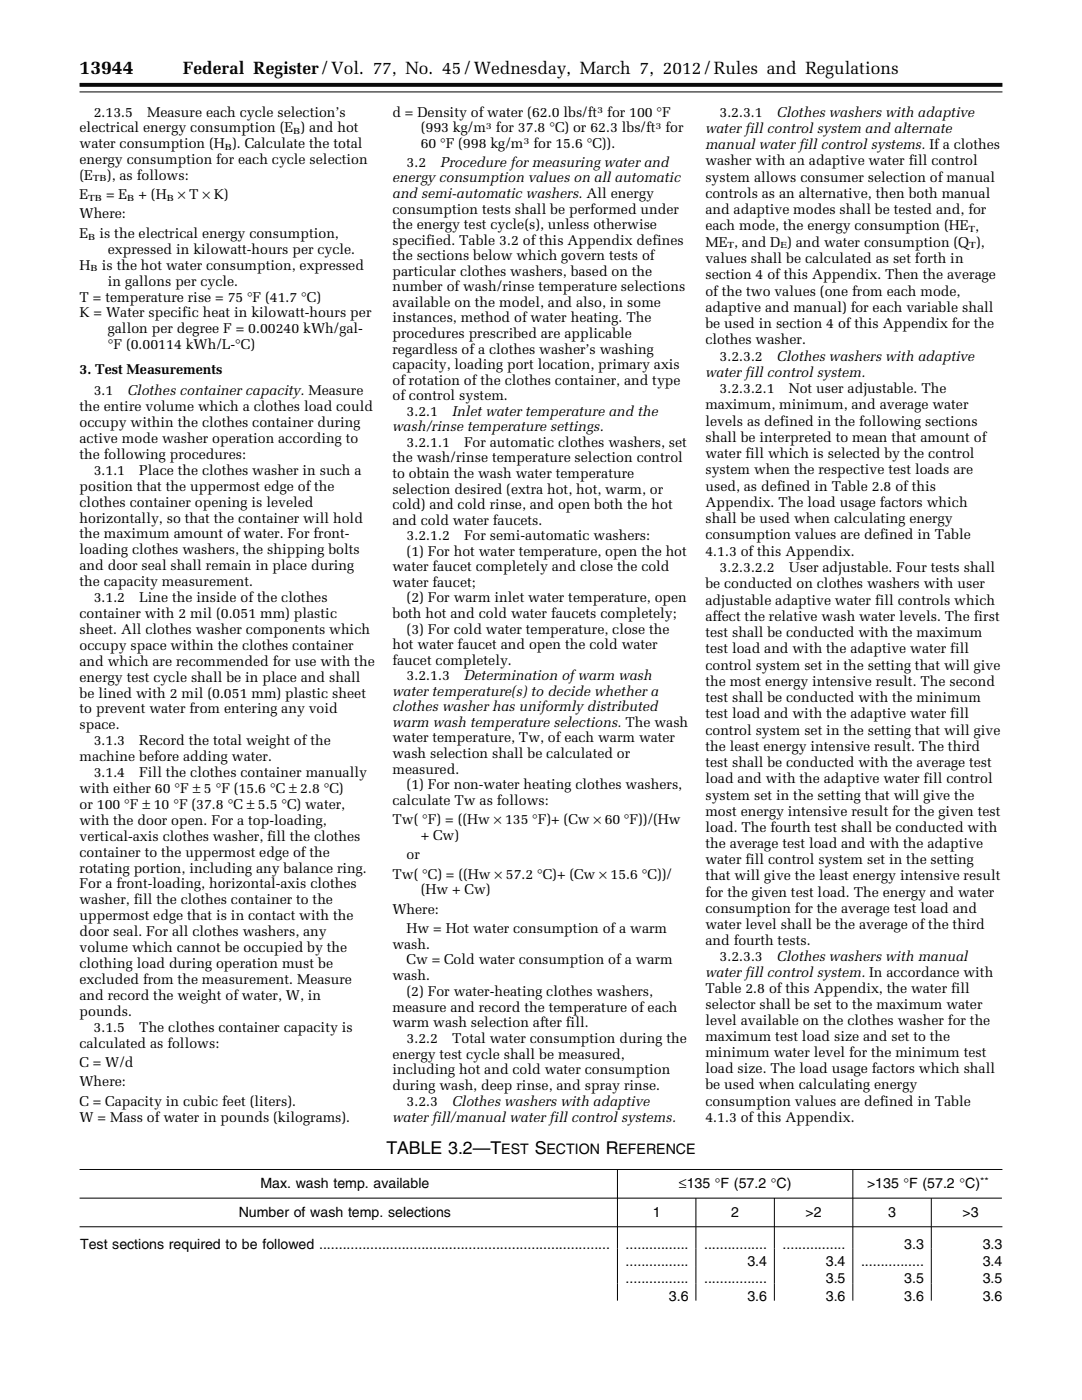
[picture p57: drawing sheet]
<svg xmlns="http://www.w3.org/2000/svg" width="216mm" height="279mm" viewBox="0 0 216 279" stroke-linecap="round" stroke-linejoin="round" font-family="sans-serif">
<defs><g id="words">
<text font-size="3.9" x="15.9" y="14.8">13944</text>
<g font-size="3.5">
<text x="36.5" y="14.8">Federal Register/Vol. 77, No. 45/Wednesday, March 7, 2012/Rules and Regulations</text>
<text x="77.1" y="230.2">TABLE 3.2—T</text>
<text x="106.7" y="230.2">S</text>
<text x="120.9" y="230.2">R</text>
</g>
<g font-size="2.9">
<text x="100" y="230.2">EST</text>
<text x="109" y="230.2">ECTION</text>
<text x="123.4" y="230.2">EFERENCE</text>
</g>
<g font-size="2.8">
<text x="18.7" y="23.3">2.13.5</text>
<text x="29.4" y="23.3">Measure each cycle selection’s</text>
<text x="78.3" y="23.3">d = Density of water (62.0 lbs/ft</text>
<text x="121.2" y="23.3">for 100 °F</text>
<text x="143.6" y="23.3">3.2.3.1</text>
<text x="155" y="23.3">Clothes washers with adaptive</text>
<text x="15.9" y="26.4">electrical energy consumption (E ) and hot</text>
<text x="15.9" y="29.6">water consumption (H ). Calculate the total</text>
<text x="84" y="26.4">(993 kg/m</text>
<text x="84" y="29.5">60 °F (998 kg/m</text>
<text x="99" y="26.4">for 37.8 °C) or 62.3 lbs/ft</text>
<text x="106.4" y="29.5">for 15.6 °C)).</text>
<text x="132.8" y="26.4">for</text>
<text x="140.7" y="26.5">water fill control system and alternate</text>
<text x="140.7" y="29.7">manual water fill control systems. If a clothes</text>
<text x="15.9" y="32.7">energy consumption for each cycle selection</text>
<text x="15.9" y="35.8">(E</text>
<text x="21.3" y="35.8">), as follows:</text>
<text x="81.1" y="33.3">3.2</text>
<text x="87.9" y="33.3">Procedure for measuring water and</text>
<text x="140.7" y="33">washer with an adaptive water fill control</text>
<text x="15.9" y="39.7">E</text>
<text x="21.2" y="39.7">= E</text>
<text x="27.6" y="39.7">+ (H</text>
<text x="35.5" y="39.7">× T × K)</text>
<text x="78.3" y="36.4">energy consumption values on all automatic</text>
<text x="78.3" y="39.5">and semi-automatic washers. All energy</text>
<text x="140.7" y="36.2">system allows consumer selection of manual</text>
<text x="140.7" y="39.5">controls as an alternative, then both manual</text>
<text x="15.9" y="43.6">Where:</text>
<text x="15.9" y="47.5">E</text>
<text x="19.8" y="47.5">is the electrical energy consumption,</text>
<text x="78.3" y="42.6">consumption tests shall be performed under</text>
<text x="78.3" y="45.7">the energy test cycle(s), unless otherwise</text>
<text x="140.7" y="42.7">and adaptive modes shall be tested and, for</text>
<text x="140.7" y="46">each mode, the energy consumption (HE ,</text>
<text x="15.9" y="53.8">H</text>
<text x="20.3" y="53.8">is the hot water consumption, expressed</text>
<text x="21.5" y="50.7">expressed in kilowatt-hours per cycle.</text>
<text x="78.3" y="48.8">specified. Table 3.2 of this Appendix defines</text>
<text x="78.3" y="51.9">the sections below which govern tests of</text>
<text x="140.8" y="49.2">ME , and D ) and water consumption (Q ),</text>
<text x="140.8" y="52.5">values shall be calculated as set forth in</text>
<text x="21.5" y="57">in gallons per cycle.</text>
<text x="78.3" y="55">particular clothes washers, based on the</text>
<text x="78.3" y="58.1">number of wash/rinse temperature selections</text>
<text x="140.8" y="55.7">section 4 of this Appendix. Then the average</text>
<text x="140.8" y="59">of the two values (one from each mode,</text>
<text x="15.9" y="60.2">T = temperature rise = 75 °F (41.7 °C)</text>
<text x="15.9" y="63.4">K = Water specific heat in kilowatt-hours per</text>
<text x="78.3" y="61.2">available on the model, and also, in some</text>
<text x="78.3" y="64.3">instances, method of water heating. The</text>
<text x="140.8" y="62.2">adaptive and manual) for each variable shall</text>
<text x="140.8" y="65.5">be used in section 4 of this Appendix for the</text>
<text x="21.5" y="66.5">gallon per degree F = 0.00240 kWh/gal-</text>
<text x="21.5" y="69.7">°F (0.00114 kWh/L-°C)</text>
<text x="78.3" y="67.5">procedures prescribed are applicable</text>
<text x="78.3" y="70.6">regardless of a clothes washer’s washing</text>
<text x="140.8" y="68.7">clothes washer.</text>
<text x="143.6" y="72">3.2.3.2</text>
<text x="155" y="72">Clothes washers with adaptive</text>
<text x="15.9" y="74.6">3. Test Measurements</text>
<text x="78.3" y="73.7">capacity, loading port location, primary axis</text>
<text x="78.3" y="76.8">of rotation of the clothes container, and type</text>
<text x="140.8" y="75.2">water fill control system.</text>
<text x="15.9" y="82.1">the entire volume which a clothes load could</text>
<text x="18.7" y="78.9">3.1</text>
<text x="25.4" y="78.9">Clothes container capacity. Measure</text>
<text x="78.3" y="79.9">of control system.</text>
<text x="81.1" y="83">3.2.1</text>
<text x="90.2" y="83">Inlet water temperature and the</text>
<text x="140.8" y="81.7">maximum, minimum, and average water</text>
<text x="143.6" y="78.5">3.2.3.2.1</text>
<text x="157.4" y="78.5">Not user adjustable. The</text>
<text x="15.9" y="85.2">occupy within the clothes container during</text>
<text x="15.9" y="88.4">active mode washer operation according to</text>
<text x="78.3" y="86.1">wash/rinse temperature settings.</text>
<text x="81.1" y="89.2">3.2.1.1</text>
<text x="92.6" y="89.2">For automatic clothes washers, set</text>
<text x="140.8" y="84.9">levels as defined in the following sections</text>
<text x="140.8" y="88.2">shall be interpreted to mean that amount of</text>
<text x="15.9" y="91.6">the following procedures:</text>
<text x="18.7" y="94.8">3.1.1</text>
<text x="27.8" y="94.8">Place the clothes washer in such a</text>
<text x="78.3" y="92.3">the wash/rinse temperature selection control</text>
<text x="78.3" y="95.4">to obtain the wash water temperature</text>
<text x="140.8" y="91.4">water fill which is selected by the control</text>
<text x="140.8" y="94.7">system when the respective test loads are</text>
<text x="15.9" y="97.9">position that the uppermost edge of the</text>
<text x="15.9" y="101.1">clothes container opening is leveled</text>
<text x="78.3" y="98.5">selection desired (extra hot, hot, warm, or</text>
<text x="78.3" y="101.6">cold) and cold rinse, and open both the hot</text>
<text x="140.8" y="97.9">used, as defined in Table 2.8 of this</text>
<text x="140.8" y="101.2">Appendix. The load usage factors which</text>
<text x="15.9" y="104.3">horizontally, so that the container will hold</text>
<text x="15.9" y="107.5">the maximum amount of water. For front-</text>
<text x="78.3" y="104.7">and cold water faucets.</text>
<text x="81.1" y="107.8">3.2.1.2</text>
<text x="92.6" y="107.8">For semi-automatic washers:</text>
<text x="140.8" y="104.4">shall be used when calculating energy</text>
<text x="140.8" y="107.7">consumption values are defined in Table</text>
<text x="15.9" y="110.6">loading clothes washers, the shipping bolts</text>
<text x="15.9" y="113.8">and door seal shall remain in place during</text>
<text x="81.1" y="110.9">(1) For hot water temperature, open the hot</text>
<text x="140.8" y="110.9">4.1.3 of this Appendix.</text>
<text x="15.9" y="117">the capacity measurement.</text>
<text x="78.3" y="114">water faucet completely and close the cold</text>
<text x="78.3" y="117.1">water faucet;</text>
<text x="140.8" y="117.4">be conducted on clothes washers with user</text>
<text x="143.6" y="114.2">3.2.3.2.2</text>
<text x="157.4" y="114.2">User adjustable. Four tests shall</text>
<text x="15.9" y="123.3">container with 2 mil (0.051 mm) plastic</text>
<text x="18.7" y="120.2">3.1.2</text>
<text x="27.8" y="120.2">Line the inside of the clothes</text>
<text x="78.3" y="123.3">both hot and cold water faucets completely;</text>
<text x="81.1" y="120.2">(2) For warm inlet water temperature, open</text>
<text x="140.8" y="120.6">adjustable adaptive water fill controls which</text>
<text x="140.8" y="123.9">affect the relative wash water levels. The first</text>
<text x="15.9" y="126.5">sheet. All clothes washer components which</text>
<text x="15.9" y="129.7">occupy space within the clothes container</text>
<text x="78.3" y="129.5">hot water faucet and open the cold water</text>
<text x="81.1" y="126.4">(3) For cold water temperature, close the</text>
<text x="140.8" y="127.1">test shall be conducted with the maximum</text>
<text x="140.8" y="130.4">test load and with the adaptive water fill</text>
<text x="15.9" y="132.9">and which are recommended for use with the</text>
<text x="15.9" y="136">energy test cycle shall be in place and shall</text>
<text x="78.3" y="132.6">faucet completely.</text>
<text x="81.1" y="135.7">3.2.1.3</text>
<text x="92.6" y="135.7">Determination of warm wash</text>
<text x="140.8" y="133.6">control system set in the setting that will give</text>
<text x="140.8" y="136.9">the most energy intensive result. The second</text>
<text x="15.9" y="139.2">be lined with 2 mil (0.051 mm) plastic sheet</text>
<text x="15.9" y="142.4">to prevent water from entering any void</text>
<text x="78.3" y="138.9">water temperature(s) to decide whether a</text>
<text x="78.3" y="142">clothes washer has uniformly distributed</text>
<text x="140.8" y="140.1">test shall be conducted with the minimum</text>
<text x="140.8" y="143.4">test load and with the adaptive water fill</text>
<text x="15.9" y="145.6">space.</text>
<text x="18.7" y="148.7">3.1.3</text>
<text x="27.8" y="148.7">Record the total weight of the</text>
<text x="78.3" y="145.1">warm wash temperature selections. The wash</text>
<text x="78.3" y="148.2">water temperature, Tw, of each warm water</text>
<text x="140.8" y="146.6">control system set in the setting that will give</text>
<text x="140.8" y="149.9">the least energy intensive result. The third</text>
<text x="15.9" y="151.9">machine before adding water.</text>
<text x="18.7" y="155.1">3.1.4</text>
<text x="27.8" y="155.1">Fill the clothes container manually</text>
<text x="78.3" y="151.3">wash selection shall be calculated or</text>
<text x="78.3" y="154.4">measured.</text>
<text x="140.8" y="153.1">test shall be conducted with the average test</text>
<text x="15.9" y="161.4">or 100 °F ± 10 °F (37.8 °C ± 5.5 °C) water,</text>
<text x="15.9" y="158.3">with either 60 °F ± 5 °F (15.6 °C ± 2.8 °C)</text>
<text x="78.3" y="160.7">calculate Tw as follows:</text>
<text x="81.1" y="157.5">(1) For non-water heating clothes washers,</text>
<text x="140.8" y="156.4">load and with the adaptive water fill control</text>
<text x="140.8" y="159.6">system set in the setting that will give the</text>
<text x="15.9" y="164.6">with the door open. For a top-loading,</text>
<text x="15.9" y="167.8">vertical-axis clothes washer, fill the clothes</text>
<text x="78.3" y="164.5">Tw( °F) = ((Hw × 135 °F)+ (Cw × 60 °F))/(Hw</text>
<text x="84" y="167.7">+ Cw)</text>
<text x="140.8" y="162.8">most energy intensive result for the given test</text>
<text x="140.8" y="166.1">load. The fourth test shall be conducted with</text>
<text x="15.9" y="171">container to the uppermost edge of the</text>
<text x="81.1" y="171.5">or</text>
<text x="140.8" y="169.3">the average test load and with the adaptive</text>
<text x="140.8" y="172.5">water fill control system set in the setting</text>
<text x="15.9" y="174.1">rotating portion, including any balance ring.</text>
<text x="15.9" y="177.3">For a front-loading, horizontal-axis clothes</text>
<text x="78.3" y="175.4">Tw( °C) = ((Hw × 57.2 °C)+ (Cw × 15.6 °C))/</text>
<text x="84" y="178.5">(Hw + Cw)</text>
<text x="140.8" y="175.7">that will give the least energy intensive result</text>
<text x="140.8" y="178.9">for the given test load. The energy and water</text>
<text x="15.9" y="180.5">washer, fill the clothes container to the</text>
<text x="15.9" y="183.7">uppermost edge that is in contact with the</text>
<text x="78.3" y="182.3">Where:</text>
<text x="140.8" y="182.1">consumption for the average test load and</text>
<text x="140.8" y="185.3">water level shall be the average of the third</text>
<text x="15.9" y="186.8">door seal. For all clothes washers, any</text>
<text x="15.9" y="190">volume which cannot be occupied by the</text>
<text x="78.3" y="189.3">wash.</text>
<text x="81.1" y="186.2">Hw = Hot water consumption of a warm</text>
<text x="140.8" y="188.5">and fourth tests.</text>
<text x="143.6" y="191.8">3.2.3.3</text>
<text x="155" y="191.8">Clothes washers with manual</text>
<text x="15.9" y="193.2">clothing load during operation must be</text>
<text x="15.9" y="196.4">excluded from the measurement. Measure</text>
<text x="78.3" y="195.6">wash.</text>
<text x="81.1" y="192.5">Cw = Cold water consumption of a warm</text>
<text x="140.8" y="195">water fill control system. In accordance with</text>
<text x="15.9" y="199.5">and record the weight of water, W, in</text>
<text x="15.9" y="202.7">pounds.</text>
<text x="78.3" y="201.9">measure and record the temperature of each</text>
<text x="81.1" y="198.7">(2) For water-heating clothes washers,</text>
<text x="140.8" y="198.2">Table 2.8 of this Appendix, the water fill</text>
<text x="140.8" y="201.4">selector shall be set to the maximum water</text>
<text x="15.9" y="209.1">calculated as follows:</text>
<text x="18.7" y="205.9">3.1.5</text>
<text x="27.8" y="205.9">The clothes container capacity is</text>
<text x="78.3" y="205">warm wash selection after fill.</text>
<text x="81.1" y="208.2">3.2.2</text>
<text x="90.2" y="208.2">Total water consumption during the</text>
<text x="140.8" y="204.6">level available on the clothes washer for the</text>
<text x="140.8" y="207.8">maximum test load size and set to the</text>
<text x="15.9" y="212.9">C = W/d</text>
<text x="78.3" y="211.3">energy test cycle shall be measured,</text>
<text x="78.3" y="214.4">including hot and cold water consumption</text>
<text x="140.8" y="211">minimum water level for the minimum test</text>
<text x="140.8" y="214.2">load size. The load usage factors which shall</text>
<text x="15.9" y="216.8">Where:</text>
<text x="15.9" y="220.7">C = Capacity in cubic feet (liters).</text>
<text x="78.3" y="217.6">during wash, deep rinse, and spray rinse.</text>
<text x="81.1" y="220.7">3.2.3</text>
<text x="90.2" y="220.7">Clothes washers with adaptive</text>
<text x="140.8" y="217.4">be used when calculating energy</text>
<text x="140.8" y="220.6">consumption values are defined in Table</text>
<text x="15.9" y="223.9">W = Mass of water in pounds (kilograms).</text>
<text x="78.3" y="223.8">water fill/manual water fill control systems.</text>
<text x="140.8" y="223.8">4.1.3 of this Appendix.</text>
<text x="52" y="237.1">Max. wash temp. available</text>
<text x="135.5" y="237.1">≤135 °F (57.2 °C)</text>
<text x="173" y="237.1">&gt;135 °F (57.2 °C)</text>
<text x="47.6" y="242.8">Number of wash temp. selections</text>
<text x="130.3" y="242.8">1</text>
<text x="145.9" y="242.8">2</text>
<text x="160.7" y="242.8">&gt;2</text>
<text x="177.2" y="242.8">3</text>
<text x="192" y="242.8">&gt;3</text>
<text x="16" y="249.2">Test sections required to be followed ..........................................................................</text>
<text x="124.8" y="249.2">................</text>
<text x="140.5" y="249.2">................</text>
<text x="156.2" y="249.2">................</text>
<text x="180.4" y="249.2">3.3</text>
<text x="196.1" y="249.2">3.3</text>
<text x="124.8" y="252.7">................</text>
<text x="124.8" y="256.1">................</text>
<text x="140.5" y="256.1">................</text>
<text x="149.1" y="252.7">3.4</text>
<text x="164.8" y="252.7">3.4</text>
<text x="164.8" y="256.1">3.5</text>
<text x="171.8" y="252.7">................</text>
<text x="180.4" y="256.1">3.5</text>
<text x="196.1" y="252.7">3.4</text>
<text x="196.1" y="256.1">3.5</text>
<text x="133.5" y="259.6">3.6</text>
<text x="149.1" y="259.6">3.6</text>
<text x="164.8" y="259.6">3.6</text>
<text x="180.4" y="259.6">3.6</text>
<text x="196.1" y="259.6">3.6</text>
</g>
<g font-size="1.8">
<text x="119.2" y="22.6">3</text>
<text x="44.9" y="29.9">B</text>
<text x="58.5" y="26.7">B</text>
<text x="97" y="25.7">3</text>
<text x="104.4" y="28.8">3</text>
<text x="130.8" y="25.7">3</text>
<text x="17.6" y="40">TB</text>
<text x="18.5" y="36.2">TB</text>
<text x="25.4" y="40">B</text>
<text x="33.3" y="40">B</text>
<text x="17.6" y="47.8">B</text>
<text x="193.2" y="46.3">T</text>
<text x="145.1" y="49.6">T</text>
<text x="155.7" y="49.6">E</text>
<text x="193.4" y="49.6">T</text>
<text x="18.1" y="54.2">B</text>
<text x="195.6" y="236.4">**</text>
</g>
</g></defs>
<path d="M15.9 16.9h184.1" fill="none" stroke="#000" stroke-width=".78" stroke-linecap="butt"/>
<path d="M15.9 18.3h184.1M15.9 239.1h184M15.9 233.4h184.1M123.2 233.5v26.1M138.9 239.1v20.5M154.5 239.1v20.5M170.2 233.5v26.1M185.8 239.1v20.5M15.9 244.8h184.1" fill="none" stroke="#000" stroke-width=".2"/>
<use href="#words"/>
</svg>
